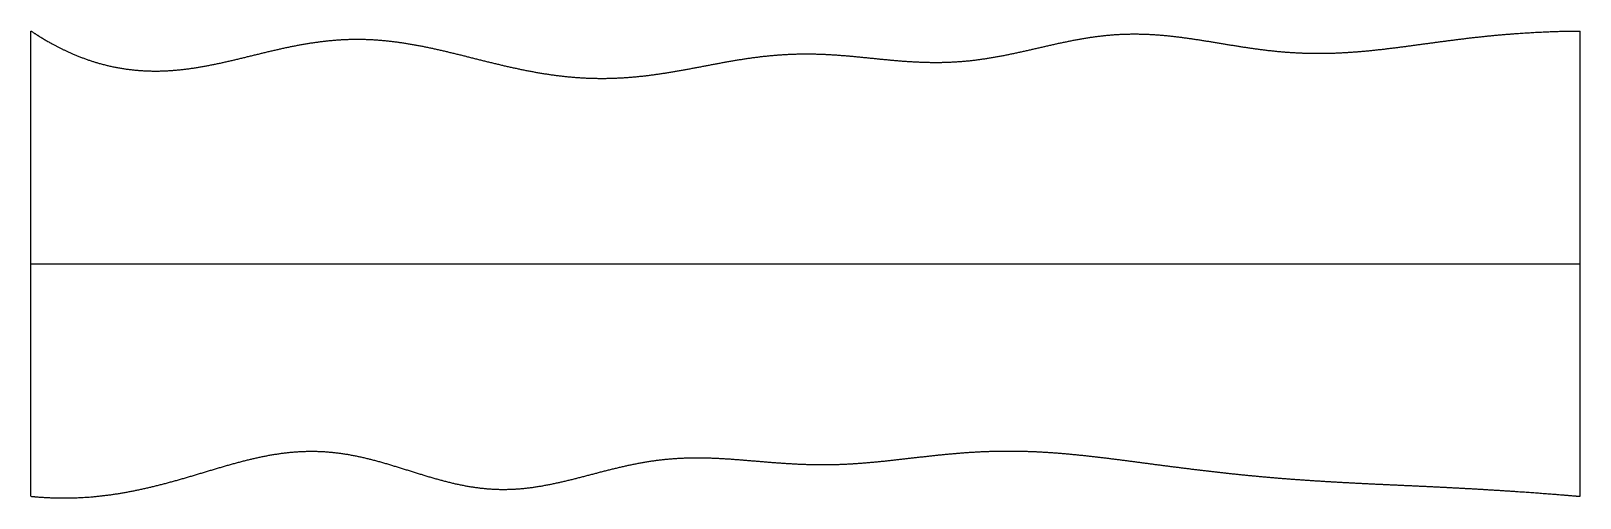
# Model space of a CAD drawing. Header units: millimetres. Extents: x 0 to 10, y 0 to 3.
import ezdxf

# ---------------------------------------------------------------- set-up
doc = ezdxf.new("R2010")
doc.units = ezdxf.units.MM
doc.layers.get('0').update_dxf_attribs({"linetype": 'CONTINUOUS'})

msp = doc.modelspace()

# ---------------------------------------------------------------- linework, layer by layer
for points in [[(0, 0), (0, 0.12), (0, 0.36), (0, 0.72), (0, 1.2), (0, 1.8), (0, 2.28), (0, 2.64), (0, 2.88), (0, 3)], [(0, 3), (0.04, 2.974), (0.119, 2.925), (0.237, 2.861), (0.396, 2.797), (0.594, 2.75), (0.793, 2.735), (0.992, 2.748), (1.191, 2.784), (1.39, 2.832), (1.59, 2.883), (1.789, 2.924), (1.989, 2.949), (2.188, 2.951), (2.388, 2.93), (2.587, 2.892), (2.787, 2.843), (2.988, 2.791), (3.188, 2.745), (3.389, 2.71), (3.59, 2.692), (3.79, 2.693), (3.991, 2.711), (4.191, 2.744), (4.391, 2.783), (4.59, 2.821), (4.79, 2.847), (4.991, 2.857), (5.191, 2.849), (5.392, 2.829), (5.593, 2.807), (5.794, 2.794), (5.994, 2.798), (6.194, 2.823), (6.394, 2.865), (6.593, 2.913), (6.793, 2.956), (6.992, 2.982), (7.192, 2.985), (7.392, 2.967), (7.592, 2.936), (7.793, 2.901), (7.994, 2.871), (8.195, 2.855), (8.395, 2.854), (8.596, 2.867), (8.797, 2.89), (8.997, 2.918), (9.198, 2.945), (9.399, 2.969), (9.599, 2.986), (9.759, 2.995), (9.88, 2.999), (9.96, 3), (10, 3)], [(10, 0), (10, 0.12), (10, 0.36), (10, 0.72), (10, 1.2), (10, 1.8), (10, 2.28), (10, 2.64), (10, 2.88), (10, 3)], [(0, 1.5), (0.4, 1.5), (1.2, 1.5), (2.4, 1.5), (4, 1.5), (6, 1.5), (7.6, 1.5), (8.8, 1.5), (9.6, 1.5), (10, 1.5)], [(0, 0), (0.04, -0.004), (0.12, -0.01), (0.24, -0.014), (0.4, -0.007), (0.6, 0.02), (0.8, 0.063), (1, 0.119), (1.2, 0.181), (1.4, 0.239), (1.6, 0.281), (1.799, 0.298), (1.998, 0.285), (2.197, 0.242), (2.396, 0.181), (2.594, 0.116), (2.792, 0.064), (2.991, 0.038), (3.189, 0.045), (3.388, 0.081), (3.587, 0.133), (3.787, 0.187), (3.987, 0.23), (4.187, 0.251), (4.388, 0.251), (4.589, 0.236), (4.79, 0.217), (4.99, 0.204), (5.191, 0.202), (5.391, 0.214), (5.591, 0.236), (5.792, 0.26), (5.992, 0.281), (6.193, 0.293), (6.393, 0.294), (6.594, 0.284), (6.795, 0.265), (6.995, 0.241), (7.195, 0.214), (7.395, 0.188), (7.595, 0.163), (7.795, 0.141), (7.995, 0.122), (8.195, 0.106), (8.396, 0.094), (8.596, 0.083), (8.797, 0.074), (8.998, 0.065), (9.198, 0.055), (9.399, 0.044), (9.599, 0.031), (9.76, 0.02), (9.88, 0.01), (9.96, 0.003), (10, 0)]]:
    msp.add_open_spline(points, degree=5)

doc.saveas('drawing.dxf')
